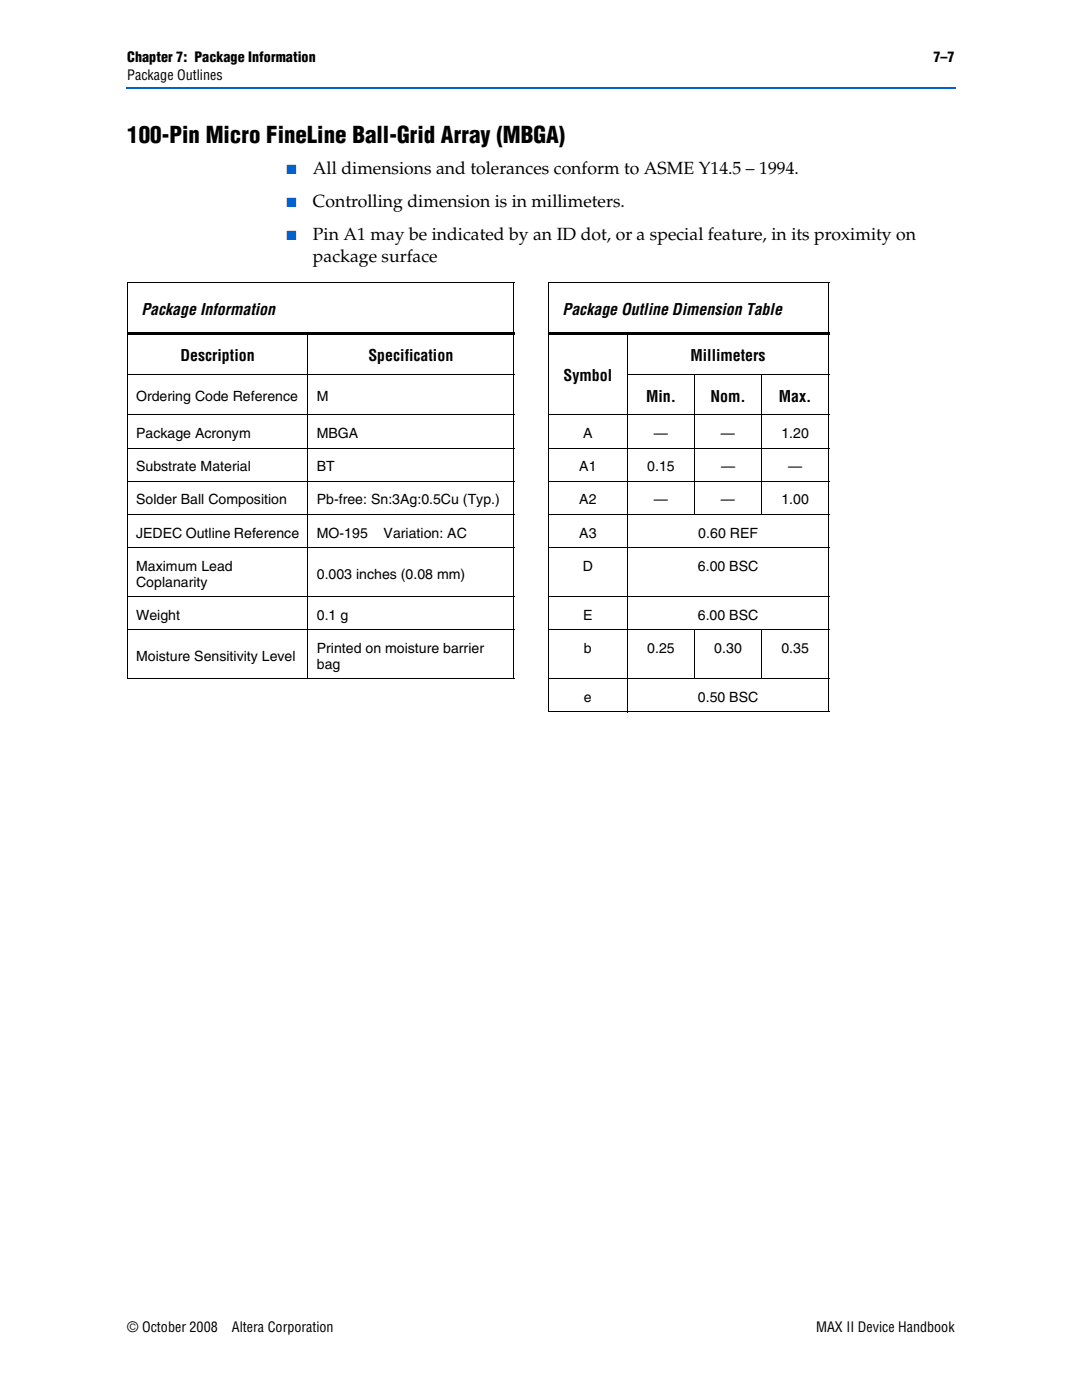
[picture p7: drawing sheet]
<svg xmlns="http://www.w3.org/2000/svg" width="216mm" height="279mm" viewBox="0 0 216 279" stroke-linecap="round" stroke-linejoin="round" font-family="sans-serif">
<defs><g id="words">
<text font-size="4.6" x="25.4" y="28.4">100-Pin Micro FineLine Ball-Grid Array (MBGA)</text>
<g font-size="3.5">
<text x="62.4" y="34.8">All dimensions and tolerances conform to ASME Y14.5 – 1994.</text>
<text x="62.4" y="41.3">Controlling dimension is in millimeters.</text>
<text x="62.4" y="47.9">Pin A1 may be indicated by an ID dot, or a special feature, in its proximity on</text>
<text x="62.4" y="52.3">package surface</text>
</g>
<g font-size="3.2">
<text x="28.2" y="62.8">Package Information</text>
<text x="112.2" y="62.8">Package Outline Dimension Table</text>
<text x="36" y="72.1">Description</text>
<text x="73.5" y="72.1">Specification</text>
<text x="112.5" y="76.1">Symbol</text>
<text x="137.8" y="72.1">Millimeters</text>
<text x="128.9" y="80.2">Min.</text>
<text x="141.8" y="80.2">Nom.</text>
<text x="155.4" y="80.2">Max.</text>
</g>
<g font-size="2.8">
<text x="25.4" y="12.5">Chapter 7: Package Information</text>
<text x="25.4" y="16">Package Outlines</text>
<text x="186.3" y="12.5">7–7</text>
<text x="27.2" y="80.1">Ordering Code Reference</text>
<text x="63.2" y="80.1">M</text>
<text x="27.2" y="87.4">Package Acronym</text>
<text x="63.2" y="87.4">MBGA</text>
<text x="116.4" y="87.4">A</text>
<text x="130.5" y="87.4">—</text>
<text x="143.9" y="87.4">—</text>
<text x="155.9" y="87.4">1.20</text>
<text x="27.2" y="94">Substrate Material</text>
<text x="63.2" y="94">BT</text>
<text x="115.6" y="94">A1</text>
<text x="129.2" y="94">0.15</text>
<text x="143.9" y="94">—</text>
<text x="157.3" y="94">—</text>
<text x="27.2" y="100.6">Solder Ball Composition</text>
<text x="63.2" y="100.6">Pb-free: Sn:3Ag:0.5Cu (Typ.)</text>
<text x="115.6" y="100.6">A2</text>
<text x="130.5" y="100.6">—</text>
<text x="143.9" y="100.6">—</text>
<text x="155.9" y="100.6">1.00</text>
<text x="27.2" y="107.3">JEDEC Outline Reference</text>
<text x="63.2" y="107.3">MO-195</text>
<text x="76.5" y="107.3">Variation: AC</text>
<text x="115.6" y="107.3">A3</text>
<text x="139.3" y="107.3">0.60 REF</text>
<text x="27.2" y="113.9">Maximum Lead</text>
<text x="116.3" y="113.9">D</text>
<text x="139.3" y="113.9">6.00 BSC</text>
<text x="27.2" y="117.1">Coplanarity</text>
<text x="63.2" y="115.5">0.003 inches (0.08 mm)</text>
<text x="27.2" y="123.7">Weight</text>
<text x="63.2" y="123.7">0.1 g</text>
<text x="116.4" y="123.7">E</text>
<text x="139.3" y="123.7">6.00 BSC</text>
<text x="27.2" y="131.9">Moisture Sensitivity Level</text>
<text x="63.2" y="130.3">Printed on moisture barrier</text>
<text x="116.5" y="130.3">b</text>
<text x="129.2" y="130.3">0.25</text>
<text x="142.5" y="130.3">0.30</text>
<text x="155.9" y="130.3">0.35</text>
<text x="63.2" y="133.5">bag</text>
<text x="116.5" y="140.1">e</text>
<text x="139.3" y="140.1">0.50 BSC</text>
<text x="25.4" y="265.8">© October 2008</text>
<text x="46.3" y="265.8">Altera Corporation</text>
<text x="162.8" y="265.8">MAX II Device Handbook</text>
</g>
<g font-size="2.6" fill="#0062d0">
<text x="57.1" y="34.8">■</text>
<text x="57.1" y="41.3">■</text>
<text x="57.1" y="47.9">■</text>
</g>
</g></defs>
<path d="M25.2 17.5h.2v.3h-.2z" fill="#0062d0"/>
<path d="M25.4 17.6h165.3" fill="none" stroke="#0062d0" stroke-width=".36"/>
<g fill="none" stroke="#000" stroke-width=".2">
<path d="M25.3 56.5h77.3M25.4 56.5v78.9M102.5 56.5v78.9M109.3 56.5h56.2M109.4 56.5v85.5M165.4 56.5v85.5M25.3 74.7h77.3M61.4 66.3v69.3M125.1 74.7h40.4M125.2 66.3v75.9M138.6 74.6v28.1M152 74.6v28.1"/>
<path d="M25.3 82.8h77.3M25.3 89.4h77.3M25.3 96h77.3M109.3 82.8h56.2M109.3 89.4h56.2M109.3 96h56.2M25.3 102.7h77.3M25.3 109.3h77.3M25.3 119.1h77.3M109.3 102.7h56.2M109.3 109.3h56.2M109.3 119.1h56.2"/>
<path d="M25.3 125.7h77.3M25.3 135.5h77.3M109.3 125.7h56.2M109.3 135.5h56.2M138.6 125.6v10M152 125.6v10M109.3 142.1h56.2"/>
</g>
<path d="M25.3 66.3h77.3v.6h-77.3zM109.3 66.3h56.2v.6h-56.2z" fill="#000"/>
<use href="#words"/>
</svg>
